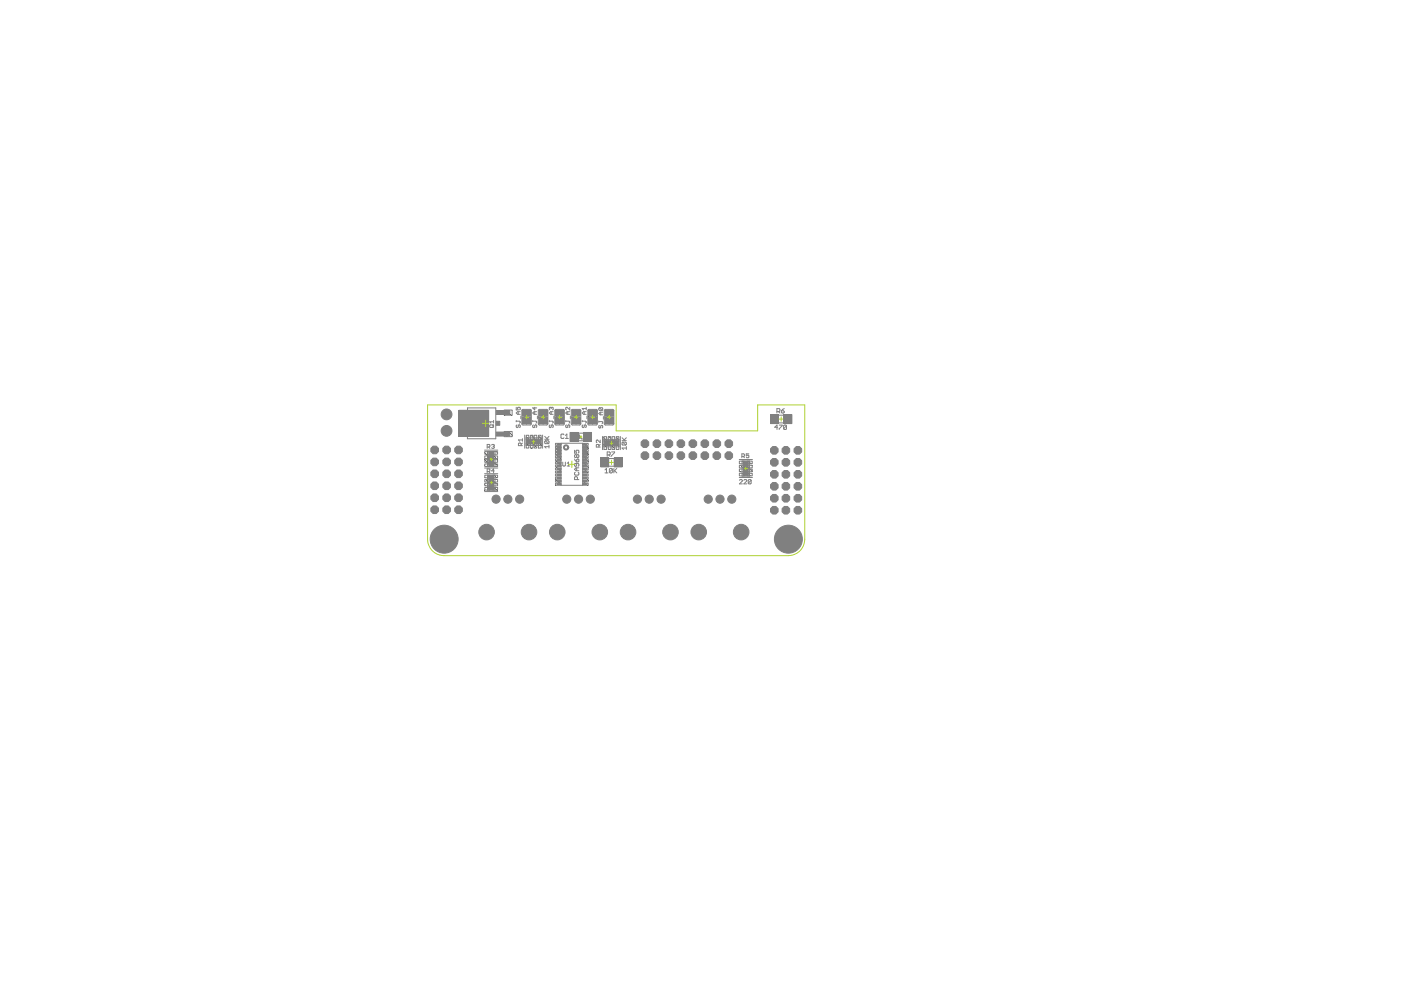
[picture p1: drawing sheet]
<svg xmlns="http://www.w3.org/2000/svg" width="297mm" height="210mm" viewBox="0 0 297 210" stroke-linecap="round" stroke-linejoin="round" font-family="sans-serif">
<g fill="#808080" stroke="#808080" stroke-width=".21">
<path d="M119.6 94.5a.57 .57 0 0 1 .6-.2 .57 .57 0 0 1 .4 .6h-.2a.36 .36 0 0 1-.5 .3 .36 .36 0 0 1-.1-.6 .36 .36 0 0 1 .6 .1v.2h.2a.56 .56 0 0 1-.8 .5 .56 .56 0 0 1-.2-.9z" fill-rule="evenodd"/>
<path d="M128.4 88.7h1.5a.76 .76 0 0 1-.8 .8 .76 .76 0 0 1-.7-.8z" fill-rule="evenodd"/>
<path d="M128.6 87.7a.76 .76 0 0 1 .8-.2 .76 .76 0 0 1 .5 .7h-1.5z" fill-rule="evenodd"/>
<path d="M124.9 88.7h1.5a.76 .76 0 0 1-.8 .8 .76 .76 0 0 1-.7-.8z" fill-rule="evenodd"/>
<path d="M125.1 87.7a.77 .77 0 0 1 .8-.2 .77 .77 0 0 1 .5 .7h-1.5z" fill-rule="evenodd"/>
<path d="M121.4 88.7h1.5a.76 .76 0 0 1-.8 .8 .76 .76 0 0 1-.7-.8z" fill-rule="evenodd"/>
<path d="M121.6 87.7a.75 .75 0 0 1 .8-.2 .75 .75 0 0 1 .5 .7h-1.5z" fill-rule="evenodd"/>
<path d="M117.9 88.7h1.5a.76 .76 0 0 1-.8 .8 .76 .76 0 0 1-.7-.8z" fill-rule="evenodd"/>
<path d="M118.1 87.7a.76 .76 0 0 1 .8-.2 .76 .76 0 0 1 .5 .7h-1.5z" fill-rule="evenodd"/>
<path d="M114.4 88.7h1.5a.76 .76 0 0 1-.8 .8 .76 .76 0 0 1-.7-.8z" fill-rule="evenodd"/>
<path d="M114.6 87.7a.77 .77 0 0 1 .8-.2 .77 .77 0 0 1 .5 .7h-1.5z" fill-rule="evenodd"/>
<path d="M110.9 88.7h1.5a.75 .75 0 0 1-.8 .8 .75 .75 0 0 1-.7-.8z" fill-rule="evenodd"/>
<path d="M111.1 87.7a.75 .75 0 0 1 .8-.2 .75 .75 0 0 1 .5 .7h-1.5z" fill-rule="evenodd"/>
<circle cx="167.2" cy="114.3" r="2.96"/>
<circle cx="94.2" cy="114.3" r="2.96"/>
<circle cx="94.7" cy="91.4" r="1.14"/>
<circle cx="94.7" cy="87.9" r="1.14"/>
<circle cx="133.2" cy="112.8" r="1.65"/>
<circle cx="142.2" cy="112.8" r="1.65"/>
<circle cx="137.6" cy="105.8" r=".87"/>
<circle cx="135.1" cy="105.8" r=".87"/>
<circle cx="140.2" cy="105.8" r=".87"/>
<circle cx="148.1" cy="112.8" r="1.65"/>
<circle cx="157.1" cy="112.8" r="1.65"/>
<circle cx="152.7" cy="105.8" r=".87"/>
<circle cx="150.2" cy="105.8" r=".87"/>
<circle cx="155.2" cy="105.8" r=".87"/>
<circle cx="118.2" cy="112.8" r="1.65"/>
<circle cx="127.2" cy="112.8" r="1.65"/>
<circle cx="122.7" cy="105.8" r=".87"/>
<circle cx="120.2" cy="105.8" r=".87"/>
<circle cx="125.2" cy="105.8" r=".87"/>
<circle cx="103.2" cy="112.8" r="1.65"/>
<circle cx="112.2" cy="112.8" r="1.65"/>
<circle cx="107.7" cy="105.8" r=".87"/>
<circle cx="105.2" cy="105.8" r=".87"/>
<circle cx="110.2" cy="105.8" r=".87"/>
</g>
<g fill="#808080" stroke="#808080" stroke-width=".21">
<path d="M117.8 94h1.1v.4h-1.1z"/>
<path d="M117.8 94.7h1.1v.4h-1.1z"/>
<path d="M117.8 95.3h1.1v.4h-1.1z"/>
<path d="M117.8 95.9h1.1v.5h-1.1z"/>
<path d="M117.8 96.6h1.1v.4h-1.1z"/>
<path d="M117.8 97.3h1.1v.4h-1.1z"/>
<path d="M117.8 97.9h1.1v.4h-1.1z"/>
<path d="M117.8 98.6h1.1v.4h-1.1z"/>
<path d="M123.6 98.6h1.1v.4h-1.1z"/>
<path d="M123.6 97.9h1.1v.4h-1.1z"/>
<path d="M123.6 97.3h1.1v.4h-1.1z"/>
<path d="M123.6 96.6h1.1v.4h-1.1z"/>
<path d="M123.6 95.9h1.1v.5h-1.1z"/>
<path d="M123.6 95.3h1.1v.4h-1.1z"/>
<path d="M123.6 94.7h1.1v.4h-1.1z"/>
<path d="M123.6 94h1.1v.4h-1.1z"/>
<path d="M117.8 99.2h1.1v.4h-1.1z"/>
<path d="M117.8 99.8h1.1v.5h-1.1z"/>
<path d="M123.6 99.2h1.1v.4h-1.1z"/>
<path d="M123.6 99.8h1.1v.5h-1.1z"/>
<path d="M117.8 100.5h1.1v.4h-1.1z"/>
<path d="M117.8 101.2h1.1v.4h-1.1z"/>
<path d="M117.8 101.8h1.1v.4h-1.1z"/>
<path d="M117.8 102.4h1.1v.5h-1.1z"/>
<path d="M123.6 102.4h1.1v.5h-1.1z"/>
<path d="M123.6 101.8h1.1v.4h-1.1z"/>
<path d="M123.6 101.2h1.1v.4h-1.1z"/>
<path d="M123.6 100.5h1.1v.4h-1.1z"/>
<path d="M128.3 88.6h1.7v1.3h-1.7z"/>
<path d="M128.3 87.1h1.7v1.2h-1.7z"/>
<path d="M128.2 88.4h1.8v.1h-1.8z"/>
<path d="M124.8 88.6h1.7v1.3h-1.7z"/>
<path d="M124.8 87.1h1.7v1.2h-1.7z"/>
<path d="M124.7 88.4h1.9v.1h-1.9z"/>
<path d="M121.3 88.6h1.7v1.3h-1.7z"/>
<path d="M121.3 87.1h1.7v1.2h-1.7z"/>
<path d="M121.2 88.4h1.8v.1h-1.8z"/>
<path d="M117.8 88.6h1.7v1.3h-1.7z"/>
<path d="M117.8 87.1h1.7v1.2h-1.7z"/>
<path d="M117.7 88.4h1.8v.1h-1.8z"/>
<path d="M114.3 88.6h1.7v1.3h-1.7z"/>
<path d="M114.3 87.1h1.7v1.2h-1.7z"/>
<path d="M114.2 88.4h1.9v.1h-1.9z"/>
<path d="M110.8 88.6h1.7v1.3h-1.7z"/>
<path d="M110.8 87.1h1.7v1.2h-1.7z"/>
<path d="M110.7 88.4h1.9v.1h-1.9z"/>
<path d="M120.9 91.7h1.7v1.9h-1.7z"/>
<path d="M123.7 91.7h1.7v1.9h-1.7z"/>
<path d="M130.2 97.1h1.7v1.9h-1.7z"/>
<path d="M127.4 97.1h1.7v1.9h-1.7z"/>
<path d="M97.3 87h6.3v5.5h-6.3z"/>
<path d="M106.9 91.5h1.7v1.1h-1.7z"/>
<path d="M106.9 86.9h1.7v1.1h-1.7z"/>
<path d="M102.8 103.4h1v.5h-1z"/>
<path d="M104.5 103.4h1v.5h-1z"/>
<path d="M102.8 102.5h1v.5h-1z"/>
<path d="M102.8 101.7h1v.5h-1z"/>
<path d="M102.8 100.8h1v.5h-1z"/>
<path d="M104.5 100.8h1v.5h-1z"/>
<path d="M104.5 102.5h1v.5h-1z"/>
<path d="M104.5 101.7h1v.5h-1z"/>
<path d="M102.8 98.4h1v.5h-1z"/>
<path d="M104.5 98.4h1v.5h-1z"/>
<path d="M102.8 97.5h1v.5h-1z"/>
<path d="M102.8 96.7h1v.5h-1z"/>
<path d="M102.8 95.8h1v.5h-1z"/>
<path d="M104.5 95.8h1v.5h-1z"/>
<path d="M104.5 97.5h1v.5h-1z"/>
<path d="M104.5 96.7h1v.5h-1z"/>
<path d="M158.5 97.8h1v.5h-1z"/>
<path d="M156.8 97.8h1v.5h-1z"/>
<path d="M158.5 98.7h1v.5h-1z"/>
<path d="M158.5 99.5h1v.5h-1z"/>
<path d="M158.5 100.4h1v.5h-1z"/>
<path d="M156.8 100.4h1v.5h-1z"/>
<path d="M156.8 98.7h1v.5h-1z"/>
<path d="M156.8 99.5h1v.5h-1z"/>
<path d="M111.6 92.3h.5v1h-.5z"/>
<path d="M111.6 94h.5v1h-.5z"/>
<path d="M112.5 92.3h.5v1h-.5z"/>
<path d="M113.3 92.3h.5v1h-.5z"/>
<path d="M114.2 92.3h.5v1h-.5z"/>
<path d="M114.2 94h.5v1h-.5z"/>
<path d="M112.5 94h.5v1h-.5z"/>
<path d="M113.3 94h.5v1h-.5z"/>
<path d="M128.1 92.6h.5v1h-.5z"/>
<path d="M128.1 94.3h.5v1h-.5z"/>
<path d="M129 92.6h.5v1h-.5z"/>
<path d="M129.8 92.6h.5v1h-.5z"/>
<path d="M130.7 92.6h.5v1h-.5z"/>
<path d="M130.7 94.3h.5v1h-.5z"/>
<path d="M129 94.3h.5v1h-.5z"/>
<path d="M129.8 94.3h.5v1h-.5z"/>
<path d="M166.2 87.9h1.7v1.9h-1.7z"/>
<path d="M163.4 87.9h1.7v1.9h-1.7z"/>
<path d="M105.2 89.3h.8v.9h-.8z"/>
<path d="M118.1 94.1h.9v.2h-.9z"/>
<path d="M118.1 94.8h.9v.2h-.9z"/>
<path d="M118.1 95.4h.9v.2h-.9z"/>
<path d="M118.1 96.1h.9v.2h-.9z"/>
<path d="M118.1 96.7h.9v.2h-.9z"/>
<path d="M118.1 97.4h.9v.2h-.9z"/>
<path d="M118.1 98h.9v.2h-.9z"/>
<path d="M118.1 98.7h.9v.2h-.9z"/>
<path d="M123.5 98.7h.9v.2h-.9z"/>
<path d="M123.5 98h.9v.2h-.9z"/>
<path d="M123.5 97.4h.9v.2h-.9z"/>
<path d="M123.5 96.7h.9v.2h-.9z"/>
<path d="M123.5 96.1h.9v.2h-.9z"/>
<path d="M123.5 95.4h.9v.2h-.9z"/>
<path d="M123.5 94.8h.9v.2h-.9z"/>
<path d="M123.5 94.1h.9v.2h-.9z"/>
<path d="M118.1 99.3h.9v.2h-.9z"/>
<path d="M118.1 99.9h.9v.3h-.9z"/>
<path d="M123.5 99.3h.9v.2h-.9z"/>
<path d="M123.5 99.9h.9v.3h-.9z"/>
<path d="M118.1 100.6h.9v.2h-.9z"/>
<path d="M118.1 101.3h.9v.2h-.9z"/>
<path d="M118.1 101.9h.9v.2h-.9z"/>
<path d="M118.1 102.6h.9v.2h-.9z"/>
<path d="M123.5 102.6h.9v.2h-.9z"/>
<path d="M123.5 101.9h.9v.2h-.9z"/>
<path d="M123.5 101.3h.9v.2h-.9z"/>
<path d="M123.5 100.6h.9v.2h-.9z"/>
<path d="M124.1 91.8h.7v1.7h-.7z"/>
<path d="M121.5 91.8h.7v1.7h-.7z"/>
<path d="M128 97.2h.7v1.7h-.7z"/>
<path d="M130.6 97.2h.7v1.7h-.7z"/>
<path d="M105.2 91.6h2.9v.9h-2.9z"/>
<path d="M105.2 87h2.9v.9h-2.9z"/>
<path d="M103.6 100.8h1v3.1h-1z"/>
<path d="M103.6 95.8h1v3.1h-1z"/>
<path d="M157.6 97.8h1v3.1h-1z"/>
<path d="M111.6 93.1h3.1v1h-3.1z"/>
<path d="M128.1 93.4h3.1v1h-3.1z"/>
<path d="M163.9 88h.8v1.7h-.8z"/>
<path d="M166.6 88h.7v1.7h-.7z"/>
<circle cx="154.5" cy="96.6" r=".87"/>
<circle cx="152" cy="96.6" r=".87"/>
<circle cx="149.4" cy="96.6" r=".87"/>
<circle cx="146.9" cy="96.6" r=".87"/>
<circle cx="144.4" cy="96.6" r=".87"/>
<circle cx="141.8" cy="96.6" r=".87"/>
<circle cx="154.5" cy="94.1" r=".87"/>
<circle cx="152" cy="94.1" r=".87"/>
<circle cx="149.4" cy="94.1" r=".87"/>
<circle cx="146.9" cy="94.1" r=".87"/>
<circle cx="144.4" cy="94.1" r=".87"/>
<circle cx="141.8" cy="94.1" r=".87"/>
<circle cx="139.3" cy="96.6" r=".87"/>
<circle cx="136.7" cy="96.6" r=".87"/>
<circle cx="139.3" cy="94.1" r=".87"/>
<circle cx="136.7" cy="94.1" r=".87"/>
<circle cx="97.2" cy="95.4" r=".87"/>
<circle cx="97.2" cy="97.9" r=".87"/>
<circle cx="97.2" cy="100.5" r=".87"/>
<circle cx="97.2" cy="103" r=".87"/>
<circle cx="97.2" cy="105.5" r=".87"/>
<circle cx="97.2" cy="108.1" r=".87"/>
<circle cx="164.2" cy="108.2" r=".87"/>
<circle cx="164.2" cy="105.6" r=".87"/>
<circle cx="164.2" cy="103.1" r=".87"/>
<circle cx="164.2" cy="100.6" r=".87"/>
<circle cx="164.2" cy="98" r=".87"/>
<circle cx="164.2" cy="95.5" r=".87"/>
<circle cx="166.6" cy="95.5" r=".87"/>
<circle cx="166.6" cy="98" r=".87"/>
<circle cx="166.6" cy="100.6" r=".87"/>
<circle cx="166.6" cy="103.1" r=".87"/>
<circle cx="166.6" cy="105.6" r=".87"/>
<circle cx="166.6" cy="108.2" r=".87"/>
<circle cx="169.2" cy="95.5" r=".87"/>
<circle cx="169.2" cy="98" r=".87"/>
<circle cx="169.2" cy="100.6" r=".87"/>
<circle cx="169.2" cy="103.1" r=".87"/>
<circle cx="169.2" cy="105.6" r=".87"/>
<circle cx="169.2" cy="108.2" r=".87"/>
<circle cx="94.7" cy="108.1" r=".87"/>
<circle cx="94.7" cy="105.5" r=".87"/>
<circle cx="94.7" cy="103" r=".87"/>
<circle cx="94.7" cy="100.5" r=".87"/>
<circle cx="94.7" cy="97.9" r=".87"/>
<circle cx="94.7" cy="95.4" r=".87"/>
<circle cx="92.2" cy="108.1" r=".87"/>
<circle cx="92.2" cy="105.5" r=".87"/>
<circle cx="92.2" cy="103" r=".87"/>
<circle cx="92.2" cy="100.5" r=".87"/>
<circle cx="92.2" cy="97.9" r=".87"/>
<circle cx="92.2" cy="95.4" r=".87"/>
</g>
<g fill="none" stroke="#808080" stroke-width=".21">
<path d="M97.7 90v-.6l.3-.3 .3 .3v.6M97.8 90.1h1.2M97.8 91.8h1.2M97.8 91.6h1.2M97.8 91.4h1.2M97.8 91.3h1.2M97.8 91.1h1.2M97.8 90.9h1.2M97.8 90.8h1.2M97.8 90.6h1.2M97.8 90.4h1.2M97.8 90.3h1.2"/>
<path d="M97.8 89.9h1.2M97.8 89.7h1.2M97.8 89.4h1.2M97.8 89.2h1.2M97.8 89h1.2M97.8 88.9h1.2M97.8 88.7h1.2M97.8 88.5h1.2M97.8 88.4h1.2M97.8 88.2h1.2M97.8 88h1.2M97.8 87.8h1.2"/>
<path d="M97.8 87.7h1.2M97.9 92h1.1M98 87.5h1M98.1 92.1h.9M98.1 87.3h.9M98.3 87.2h.7v5.1h-.7l-.5-.4v-4.2zM98.7 89.3l.1-.2 .5 .2v.6l-.2 .1-.4-.1zM99 89.6h-1.3M99.1 86.5h6v6.5h-6zM99.6 89.1h.5l.1 .2v.6l-.1 .1h-.5zM101.2 89.6h-.7l.5-.5v.9M101.5 90h.6"/>
<path d="M101.5 89.4l.3-.3v.9M102.4 89.1h.6l-.6 .9M102.7 95.4h2.8M102.7 99.2h2.8M103.3 94.8h.4l.2-.4-.6-.2v.9M103.3 100h.4l.2-.5-.6-.1v.8M103.4 95.7h1.5v3.2h-1.5zM103.6 100l.3 .2M103.6 94.8l.3 .3M103.8 96.2h.7l.1 .2-.1 .4M103.8 96.2l-.1 .5 .1 .1h.7M103.8 96.2l.7 .6"/>
<path d="M103.9 90.1h.6l.1 .4-.1 .1h-.6l-.1-.1zM104.2 94.4l.4-.2 .2 .2-.2 .2M104.5 94.6h.1M104.6 97.2v.5l-.8-.5-.1 .1 .1 .4M104.6 98.1v.6l-.6-.6-.3 .1 .1 .5M104.6 89.1v.6M104.6 90.1l-.2 .3M104.6 89.4h-.8l.3 .3M104.6 94.6l.2 .2-.2 .3-.4-.2M104.8 99.8h-.6l.4-.4v.8M109.5 89.3h.7l.1 .1-.1 .3M109.5 86.4v.5h.4l-.2-.3 .2-.2 .4 .1-.1 .4"/>
<path d="M109.5 89.2v.2M109.6 90.1l-.1 .1 .1 .5 .3-.2 .1-.4 .3 .1-.1 .5M109.9 87.3v.5M110.3 87.3h-.6l-.2 .3 .2 .2h.6M110.4 88.2v.6M110.5 94.5v-.4l-.2-.2-.4 .2v.4h.9M110.7 86.9l1.7-.1 .2 .2v2.9l-.1 .2h-1.6l-.3-.2zM110.8 93.9l-.3 .3M110.8 93.3h-.9l.3 .3M110.8 93v.6M111.3 92.2v2.8M111.5 92.8h3.2v1.6h-3.2z"/>
<path d="M111.7 86.9v.5M111.7 89.5v.5M112.9 89.3h.7l.2 .1-.2 .3M112.9 89.2v.2M113.1 90.1l-.2 .1 .2 .5 .3-.2 .1-.4 .3 .1-.2 .5M113.4 86.4v.5l-.5-.4h.9M113.4 87.3v.5M113.8 87.3h-.6l-.3 .3 .3 .2h.6M113.9 88.2v.6M114.2 86.9l1.7-.1 .2 .2 .1 2.9-.2 .2-1.8-.1zM115 92.2v2.8M115.1 86.9v.5"/>
<path d="M115.1 89.5v.5M115.5 93.1h.9M115.5 92.5l.6 .6M115.6 93.5h.6l.2 .1-.2 .5M115.6 93.5l-.1 .1 .1 .5h.6M115.6 93.5l.6 .6M116.4 94.7h-.9l.3 .3M116.4 94.4v.6M116.4 92.5l-.4 .5M116.5 89.3h.7l.1 .1-.1 .3M116.5 89.2v.2M116.6 90.1l-.1 .1 .1 .5 .3-.2 .1-.4 .3 .1-.1 .5"/>
<path d="M116.9 86.5l-.2-.1-.2 .1 .1 .4M116.9 86.5l.1-.1 .3 .1-.1 .4M116.9 86.5v.1M116.9 87.3v.5M117.3 87.3h-.6l-.2 .3 .2 .2h.6M117.4 88.2v.6M117.7 86.9h1.9l.1 3-.2 .2h-1.6l-.3-.2zM118.6 86.9v.5M118.6 89.5v.5M119 94h4.5v8.9h-4.5zM119.3 98v.7l.1 .1 .5-.1v-.7M119.6 92.2l-.2-.2-.5 .2v.6l.2 .2 .5-.2"/>
<path d="M119.9 93h.6M119.9 92.3l.3-.3v1M120 89.3h.6l.2 .1-.2 .3M120 89.2v.2M120.1 90.1l-.1 .4 .2 .2 .2-.5 .2-.1 .2 .1-.2 .5M120.2 98.8h.6M120.2 98.3l.3-.3v.8M120.4 87.3v.5M120.8 87.3h-.6l-.2 .3 .2 .2h.6M120.8 86.4v.5l-.6-.5-.2 .1 .1 .4M120.9 88.2v.6M121.2 86.9h1.9v3l-.1 .2h-1.6l-.3-.2z"/>
<path d="M121.3 92.4l.3-.3v1M121.3 93.1h.6M121.8 95.5v.6h.5l-.2-.3 .2-.3 .4 .1-.1 .5M121.8 97.3l.5 .6M122.1 86.9v.5M122.1 89.5v.5M122.2 91.8h1.9M122.2 93.5h1.9M122.3 98.3v.4l-.2 .2-.3-.2 .2-.4h.6l.1 .1-.1 .5M122.3 96.5l-.2-.1-.3 .1 .2 .5 .3-.1M122.3 96.5l.1-.1 .3 .1-.1 .5-.3-.1M122.3 97.5l.3-.2 .1 .5-.4 .1z"/>
<path d="M122.3 96.5v.4M122.3 99.2v.6M122.7 99.2h-.6l-.3 .3 .3 .3h.6M122.9 92.3l-.5-.2-.2 .2v.6M122.9 92.3v.6l-.2 .2-.5-.2M122.9 92.3l-.7 .6M123.2 92.4v.5l.1 .2h.5v-.7M123.4 89.2v.2M123.4 89.3h.7l.2 .1-.2 .3M123.6 90.1l-.2 .4 .3 .2 .2-.5 .2-.1 .2 .1-.2 .5M123.9 87.3v.5M124.1 92.6h.3"/>
<path d="M124.3 87.3h-.6l-.3 .3 .3 .2h.6M124.3 86.4v.5M124.3 86.6h-.9l.3 .3M124.4 88.2v.6M124.7 86.9l1.7-.1 .2 .2 .1 2.9-.2 .2-1.8-.1zM124.7 92.1h-.6v1M125.6 86.9v.5M125.6 89.5v.5M127 89.4h.7l.1 .1-.1 .3M127 89.3v.2M127 94.8v-.4l-.4-.2-.2 .6h.9M127.1 90.2l-.1 .1 .1 .4 .6-.5 .1 .1-.1 .4"/>
<path d="M127.1 86.4l-.1 .2 .1 .4h.6M127.1 86.4h.6l.1 .2-.1 .4M127.1 86.4l.6 .6M127.3 93.3v.6l-.6-.6-.3 .1 .2 .5M127.3 94.2l-.3 .3M127.4 87.4v.5M127.7 92.5v2.8M127.8 87.4h-.6l-.2 .3 .2 .2h.6M127.9 88.3v.6M128 93.2h3.2v1.5h-3.2zM128.2 86.9l1.7-.1 .2 .2 .1 2.9-.2 .2h-1.6l-.3-.2zM128.3 99.6l.3-.3v1"/>
<path d="M128.7 98.8h1.9M128.7 97.2h1.9M128.7 96.5h.5l.2-.5-.7-.2v1M129.1 96.5l.3 .3M129.1 86.9v.5M129.1 89.5v.5M129.7 95.8h.6l-.6 1M129.8 99.5v.6l-.1 .2-.5-.2M129.8 99.5l-.1-.2h-.3l-.2 .2v.6M129.8 99.5l-.6 .6M130.2 99.3v1M130.3 99.8l.5 .5"/>
<path d="M130.8 99.3l-.6 .6M131.5 92.5v2.8M131.9 93.4h.9M131.9 92.8l.6 .6M132 93.7h.7l.1 .2-.1 .5M132 93.7l-.1 .5 .1 .2h.7M132 93.7l.7 .7M132.8 92.8l-.5 .5M132.8 95h-.9l.3 .3M132.8 94.7v.6M156.7 97.4h2.8M157.3 96.8l.5-.2-.1-.4h-.4v.8"/>
<path d="M157.3 97.7h1.6v3.2h-1.6zM157.6 96.8l.2 .2M158.8 96.2h-.6v.4l.3-.1 .3 .1-.2 .4-.4-.1M164.7 88h1.9M164.7 89.7h1.9M164.7 87.3h.5l.2-.5-.2-.2h-.5v1M164.9 90.6h-.6l.4-.5v1M165 87.3l.4 .3M165.2 90.1h.6l-.6 1M165.7 87.1h.4l.2 .3-.5 .2zM166.3 86.6l-.6 .5M166.8 90.3l-.2-.2-.5 .2v.6"/>
<path d="M166.8 90.3v.6l-.2 .2-.5-.2M166.8 90.3l-.7 .6M102.7 100.4h2.8M102.7 104.2h2.8M103.4 100.7h1.5v3.2h-1.5zM103.8 101.1h.7l.1 .2-.1 .4M103.8 101.1l-.1 .2 .1 .4h.7M103.8 101.1l.7 .6M104.6 102v.7l-.6-.7-.3 .2 .1 .5M104.6 103v.6l-.6-.6-.3 .1 .1 .5M122 100.1l-.2 .2 .2 .4h.6l.1-.1-.1-.5M122.4 101.7v-.5l-.4-.1-.2 .1v.5h.9"/>
<path d="M128.3 100.3h.6M156.7 101.2h2.8M156.8 101.8l.1-.1 .5 .1-.6 .8h.6M157.7 101.8l.2-.1 .4 .1-.6 .8h.6M159.3 101.8v.6l-.2 .2-.5-.2M159.3 101.8l-.5-.1-.2 .1v.6M159.3 101.8l-.7 .6"/>
</g>
<g fill="none" stroke="#afd134" stroke-width=".21">
<path d="M90.7 85.9h39.9v5.5h30v-5.5h10v28.4a3.5 3.5 0 0 1-3.5 3.5h-73a3.5 3.5 0 0 1-3.4-3.5zM102.3 89.7h1.3M103 89.1v1.3M103.8 97.3h.7M104.1 97v.6M111.3 88.5h.7M111.7 88.1v.7M112.8 93.6h.7M113.1 93.3v.7M114.8 88.5h.7M115.1 88.1v.7M118.3 88.5h.7"/>
<path d="M118.6 88.1v.7M120.5 98.4h1.4M121.2 97.7v1.4M121.8 88.5h.7M122.1 88.1v.7M122.9 92.6h.5M123.1 92.4v.5M125.2 88.5h.8M125.6 88.1v.7M128.8 88.5h.7M129.1 88.1v.7M129.2 98h.9"/>
<path d="M129.3 93.9h.7M129.6 93.6v.7M129.6 97.6v.9M157.8 99.3h.6M158.1 99v.7M165.2 88.9h.9M165.6 88.4v.9M103.8 102.3h.7M104.1 102v.6"/>
</g>
</svg>
